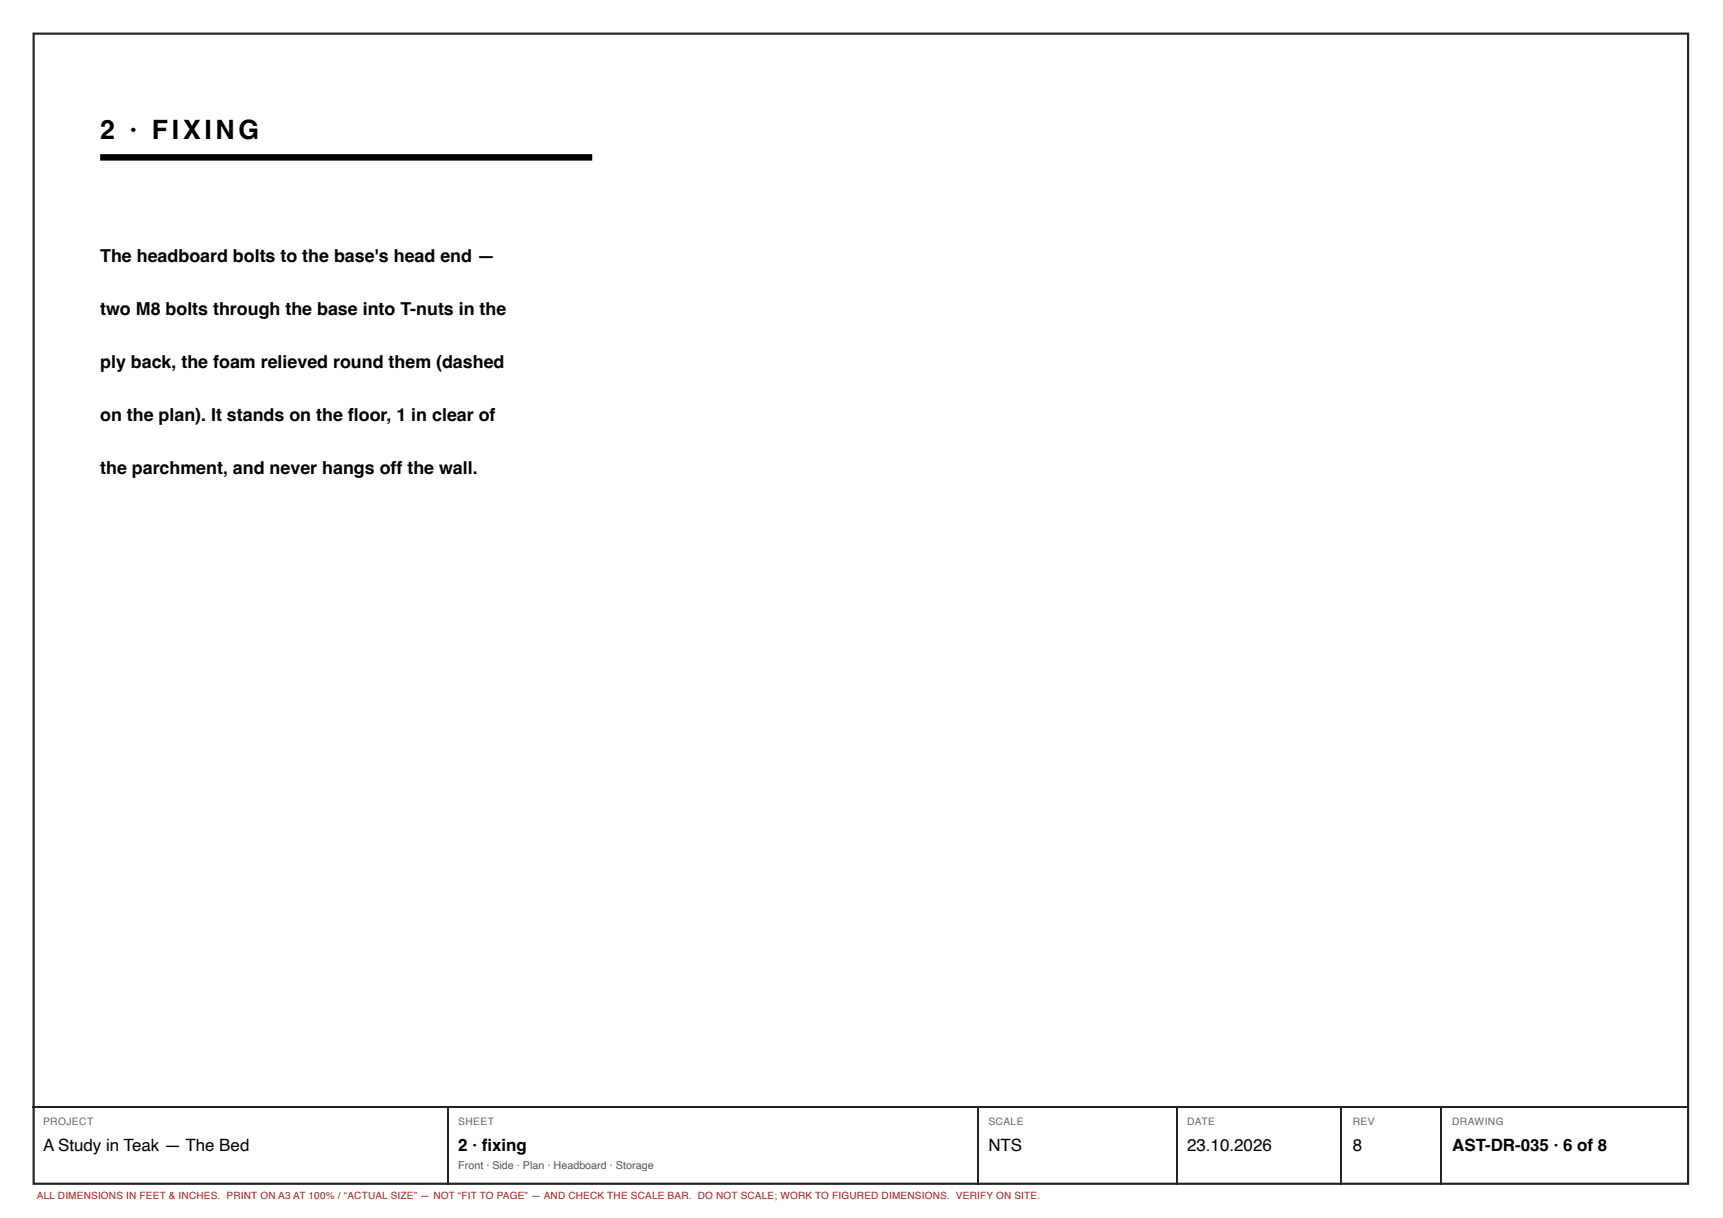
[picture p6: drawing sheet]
<svg xmlns="http://www.w3.org/2000/svg" width="420mm" height="297mm" viewBox="0 0 420 297" stroke-linecap="round" stroke-linejoin="round" font-family="sans-serif">
<defs><g id="words">
<text font-size="6.5" x="24.4" y="33.9">2 · FIXING</text>
<g font-size="4.3">
<text x="24.4" y="63.9">The headboard bolts to the base's head end —</text>
<text x="24.4" y="76.8">two M8 bolts through the base into T-nuts in the</text>
<text x="24.4" y="89.7">ply back, the foam relieved round them (dashed</text>
<text x="24.4" y="102.6">on the plan). It stands on the fl oor, 1 in clear of</text>
<text x="24.4" y="115.5">the parchment, and never hangs off the wall.</text>
</g>
<g font-size="4.1">
<text x="10.5" y="280.7">A Study in Teak — The Bed</text>
<text x="111.8" y="280.7">2 · fi xing</text>
<text x="241" y="280.7">NTS</text>
<text x="289.5" y="280.7">23.10.2026</text>
<text x="329.9" y="280.7">8</text>
<text x="354.1" y="280.7">AST-DR-035 · 6 of 8</text>
</g>
<text font-size="2.6" fill="#555" x="111.8" y="285">Front · Side · Plan · Headboard · Storage</text>
<g font-size="2.5" fill="#666">
<text x="10.5" y="274.4">PROJECT</text>
<text x="111.8" y="274.4">SHEET</text>
<text x="241" y="274.4">SCALE</text>
<text x="289.5" y="274.4">DATE</text>
<text x="329.9" y="274.4">REV</text>
<text x="354.1" y="274.4">DRAWING</text>
</g>
<text font-size="2.4" fill="#a51d17" x="9" y="292.4">ALL DIMENSIONS IN FEET &amp; INCHES. PRINT ON A3 AT 100% / “ACTUAL SIZE” — NOT “FIT TO PAGE” — AND CHECK THE SCALE BAR. DO NOT SCALE; WORK TO FIGURED DIMENSIONS. VERIFY ON SITE.</text>
</g></defs>
<path d="M8.2 8.2h403.5v280.5h-403.5z" fill="none" stroke="#222" stroke-width=".53"/>
<path d="M24.4 38.4h120" fill="none" stroke="#000" stroke-width="1.6" stroke-linecap="butt"/>
<path d="M7.9 270h404.1M109.1 270.1v18.8M238.5 270.1v18.8M286.9 270.1v18.8M327.2 270.1v18.8M351.5 270.1v18.8" fill="none" stroke="#222" stroke-width=".26"/>
<use href="#words"/>
</svg>
